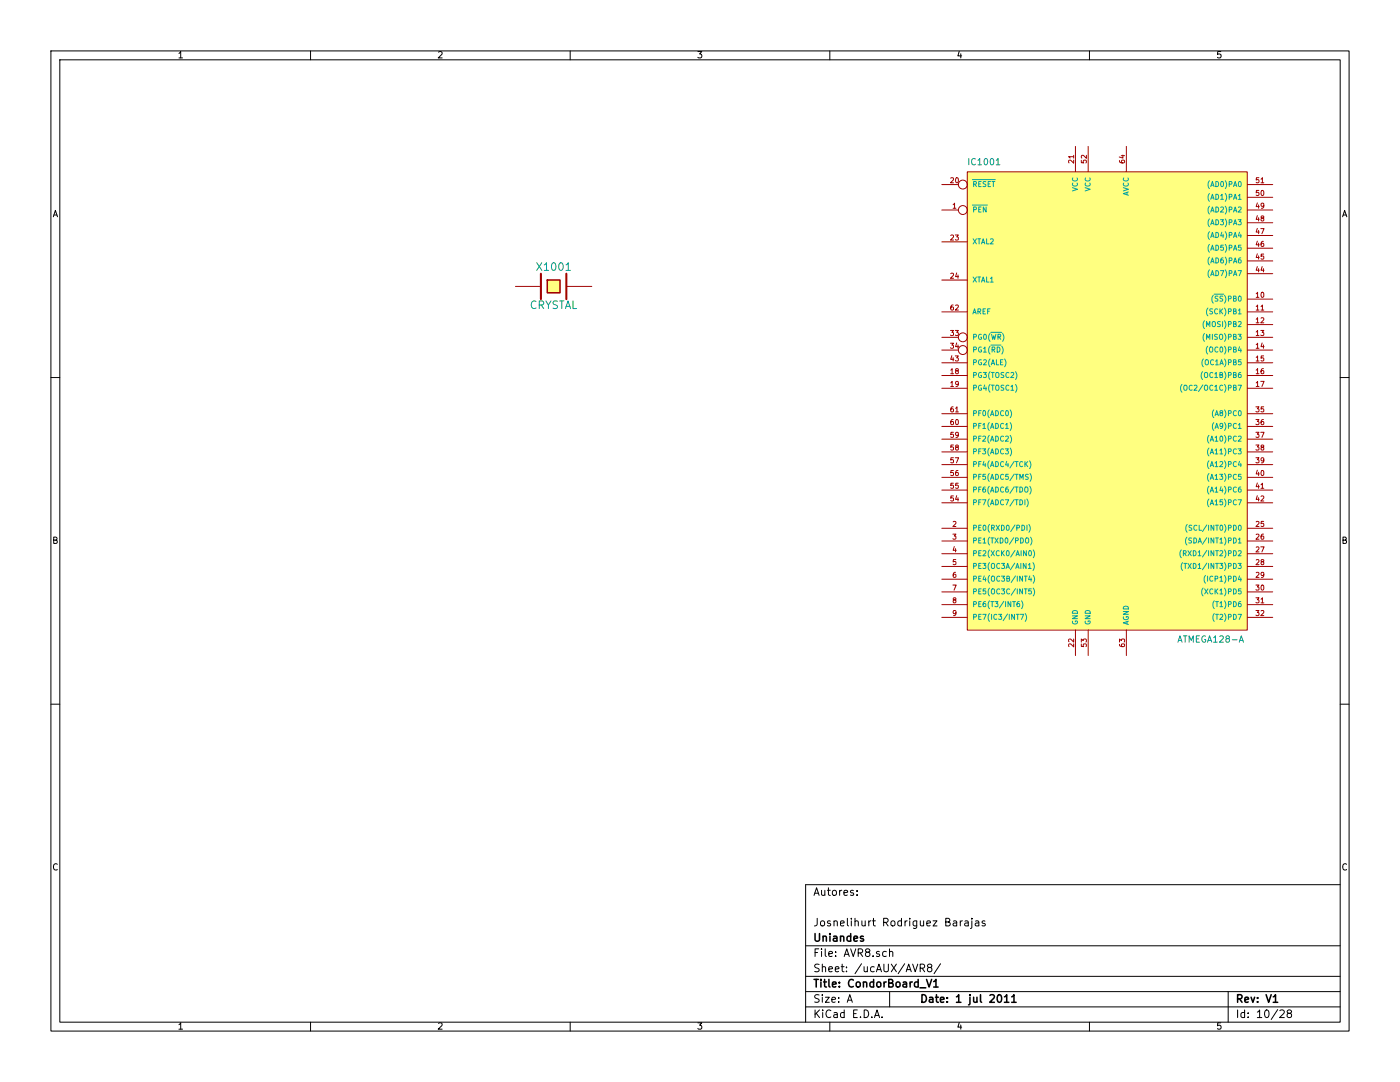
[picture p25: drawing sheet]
<svg xmlns="http://www.w3.org/2000/svg" width="279mm" height="216mm" viewBox="0 0 279 216" stroke-linecap="round" stroke-linejoin="round" font-family="sans-serif">
<g fill="none" stroke="#000" stroke-width=".2">
<path d="M10.2 10.2h259v195.5h-259zM11.9 11.9h255.6v192.1h-255.6zM35.7 10.7l.4-.4v1.3M35.7 11.6h.7M62 10.2v1.7M87.5 10.4l.5-.1 .2 .4-.7 .9h.7M113.8 10.2v1.7M139.3 10.3h.8l-.5 .5 .4 .1v.5l-.2 .2-.5-.2M165.6 10.2v1.7M191.4 10.2l-.2 1h.7M191.7 10.7v.9M217.4 10.2v1.7"/>
<path d="M243.6 10.3h-.6v.6l.2-.1 .4 .1v.5l-.1 .2-.5-.2M10.6 43.3l.4-1.3 .5 1.3M10.8 42.9h.6M267.9 43.3l.5-1.3 .4 1.3M268.1 42.9h.6M10.2 75.3h1.7M267.5 75.3h1.7M10.7 107.8l.6-.1v-.4l-.6-.1v1.2h.5l.2-.4-.2-.2M268 107.8l.6-.1v-.4l-.6-.1v1.2h.5l.2-.4-.2-.2M10.2 140.5h1.7M267.5 140.5h1.7M11.4 172.5a.5 .5 0 0 0-.6 0 .5 .5 0 0 0-.1 .6l.2 .5 .5-.1"/>
<path d="M162.5 178.7l.5-1.6 .5 1.6M162.6 178.2h.7M164 177.6v.9a.39 .39 0 0 0 .6 0M164.6 177.6v1.1M165.1 177.6h.6M165.3 177.1v1.4l.4 .2M166.2 177.8l.2-.2 .5 .2v.7l-.3 .2-.4-.2zM167.6 177.6v1.1M168 177.6l-.4 .4M168.4 178.2l.8-.2-.1-.3-.4-.1-.3 .3 .1 .7h.6M170.3 177.7l-.3-.1-.3 .3 .1 .2 .5 .1v.4h-.6M171 178.5v.2"/>
<path d="M171 177.7v.2M267.5 176.5h-106.7v27.5M268.7 172.5a.5 .5 0 0 0-.6 0 .5 .5 0 0 0-.1 .6l.2 .5 .5-.1M160.8 188.7h106.7M160.8 194.8h106.7M160.8 197.9h106.7M162.7 190.1h.5M163.1 183.2v1.1a.47 .47 0 0 1-.6 .5M163.4 189.3h-.7v1.6M163.5 198.6a.62 .62 0 0 0-.8 0v.5l.7 .3 .1 .3-.3 .3-.6-.1M163.5 192.5a.62 .62 0 0 0-.8 0v.5l.7 .3 .1 .3-.3 .3-.6-.1M163.8 183.9l.3-.2 .4 .2v.7l-.2 .2-.5-.2z"/>
<path d="M164 189.3v.2M164 189.8v1.1M164.1 198.5v.1M164.1 193h.1a.36 .36 0 0 1 .6 .1v.8M164.1 192.4v1.5M164.1 199v1M164.7 189.3v1.4l.2 .2M164.7 199h.8l-.8 1h.8M165.4 190.3l.7-.1v-.3l-.5-.1-.2 .3 .1 .7h.6M165.4 193.4l.7-.1v-.3l-.5-.1-.2 .2 .1 .7h.6M165.7 183.8l-.3-.1-.3 .3 .1 .2 .5 .1v.4h-.6M166 199.5l.8-.1-.1-.3-.5-.1-.2 .2 .1 .7h.6"/>
<path d="M166.4 183.9l.1-.1a.36 .36 0 0 1 .6 .2v.8M166.4 183.7v1.1M166.7 193.4l.7-.1v-.3l-.5-.1-.2 .2 .1 .7h.6M166.8 190.7v.2M166.8 189.9v.2M167.4 199.9v.1M167.4 199.1v.1M167.7 184.3l.8-.2-.1-.3-.4-.1-.3 .3 .1 .7h.6M167.9 192.9h.6M168.1 192.4v1.3l.4 .2M168.5 190.9l.5-1.6 .5 1.6M168.6 190.4h.7"/>
<path d="M168.9 193.8v.1M168.9 193v.1M169.1 200l.5-1.5 .5 1.5M169.1 183.2v1.4l.2 .2M169.2 199.6h.8M169.8 189.3l.5 1.6 .5-1.6M169.9 183.2v.2M169.9 183.7v1.1M170.6 183.9l.1-.1a.36 .36 0 0 1 .6 .2v.8M170.6 183.2v1.6M171.3 190.1h.7l.2-.3-.1-.3-.2-.2h-.6v1.6M171.7 190.1l.5 .8"/>
<path d="M171.9 192.3l-1.3 2M172 183.7v.9a.39 .39 0 0 0 .7 0M172.4 192.9v.8a.39 .39 0 0 0 .7 .1M172.7 183.7v1.1M173 190l-.3-.3 .1-.2 .2-.2 .5 .1 .1 .2-.1 .2-.6 .3-.2 .2 .1 .4 .2 .2h.3l.3-.3v-.3l-.3-.3M173.1 192.9v1M173.4 183.7v1.1M173.8 183.7l-.4 .3M174.1 183.7h.6M174.2 190.7v.2M174.3 183.2v1.4l.4 .2M174.5 193l-.5-.1-.3 .3 .1 .6 .2 .1 .5-.1"/>
<path d="M174.9 193.9l.5-1.5 .5 1.5M175 193.5h.8M175.5 189.9l-.4-.1-.2 .3 .1 .2 .5 .1v.4h-.6M176.4 184h.7l.1-.3v-.3l-.3-.2h-.5v1.6M176.4 192.4v1.2l.3 .3h.3l.3-.3v-1.2M176.7 184l.5 .8M176.9 189.9l-.4-.1-.4 .3 .1 .6 .3 .2 .4-.1M177.5 190l.1-.1a.36 .36 0 0 1 .6 .2v.8M177.5 189.3v1.6M177.5 197.9v3M177.9 192.4l1 1.5M178 183.8l.3-.1 .3 .3v.5l-.3 .3-.3-.1-.2-.2z"/>
<path d="M178.9 192.4l-1 1.5M179.9 183.8l-.4-.1-.3 .3v.6l.3 .2 .4-.1M179.9 183.2v1.6M180.5 192.3l-1.3 2M180.6 183.7v1.1M180.8 193.9l.6-1.5 .5 1.5M181 193.5h.7M181.1 183.7l-.5 .3M181.6 183.2v.2M181.6 183.7v1.1M182.1 192.4l.6 1.5 .5-1.5M183 183.7v1.3l-.3 .3-.4-.1"/>
<path d="M183 183.8l-.5-.1-.3 .3 .1 .6 .2 .2 .5-.1M183.6 193.2l.8-.1 .1-.2v-.4l-.3-.1h-.6v1.5M183.7 183.7v.9a.39 .39 0 0 0 .6 0M184 193.2l.5 .7M184.3 183.7v1.1M185 184.3l.7-.2-.1-.3-.4-.1-.2 .3v.7h.6M185.4 193l-.3-.2 .1-.3 .2-.1 .4 .1 .2 .2-.1 .2-.7 .2-.1 .2 .1 .5 .2 .1h.3l.3-.3v-.3l-.3-.3M186.2 183.7h.8l-.8 1.1h.8M187.7 192.3l-1.3 2M188.7 184h.6l.2-.2 .1-.3-.2-.2-.7-.1v1.6h.6l.3-.3a.41 .41 0 0 0-.3-.5M190.3 183.8h.6v1M190.9 184.1l-.5 .1a.3 .3 0 0 0-.2 .3 .3 .3 0 0 0 .2 .3l.5-.1"/>
<path d="M191.6 183.7v1.1M192.1 183.7l-.5 .3M192.6 183.8h.6v1M193.2 184.1l-.5 .1a.3 .3 0 0 0-.2 .3 .3 .3 0 0 0 .2 .3l.5-.1M194 183.7v1.4l-.3 .2M194 183.2v.2M194.7 183.8h.6l.1 1M195.4 184.1l-.6 .1a.3 .3 0 0 0-.2 .3 .3 .3 0 0 0 .2 .3l.6-.1M196.6 183.8l-.4-.1-.2 .3 .1 .2 .5 .1v.4h-.6M245.1 197.9v6.1M35.7 204.5l.4-.4v1.3M35.7 205.4h.7"/>
<path d="M62 204v1.7M87.5 204.2l.5-.1 .2 .4-.7 .9h.7M113.8 204v1.7M139.3 204.1h.8l-.5 .5 .4 .1v.5l-.2 .2-.5-.2M160.8 200.9h106.7M162.7 201.5v1.5M162.9 202.2l.7 .8M163.6 201.5l-.9 .9M164.2 201.5v.2M164.2 202v1M165.6 204v1.7M165.8 201.7a.72 .72 0 0 0-1 .5 .72 .72 0 0 0 .7 .8l.3-.1"/>
<path d="M166.4 202.1h.6l.1 .9M167.1 202.4l-.5 .1a.3 .3 0 0 0-.2 .3 .3 .3 0 0 0 .2 .2h.5M168.5 202.1l-.5-.1-.3 .3 .1 .6 .2 .1h.5M168.5 201.5v1.5M170.4 202.3h.5M171.1 201.5h-.7v1.5h.7M171.7 202.9v.1M172.5 201.5a.77 .77 0 0 1 .9 .8 .77 .77 0 0 1-.9 .7zM174 202.9v.1M174.5 203l.5-1.5 .5 1.5M174.7 202.6h.7M176 202.9v.1"/>
<path d="M191.4 204l-.2 1h.7M191.7 204.5v.9M217.4 204v1.7M243.6 204.1h-.6v.6l.2-.1 .4 .1v.5l-.1 .2-.5-.2M247 201.5v1.5M248.4 202.1l-.4-.1-.3 .3v.6l.3 .1h.4M248.4 201.5v1.5M249.1 202.9v.1M249.1 202.1v.2M250.9 202l.5-.5v1.5M250.9 203h.9M252.5 201.7l.3-.2a.81 .81 0 0 1 .5 .8 .81 .81 0 0 1-.5 .7l-.3-.1-.1-.4z"/>
<path d="M255 201.4l-1.3 2M255.4 201.7l.6-.2 .3 .5-.9 1h.9M257.2 202.2l-.3-.3v-.2l.3-.2 .4 .1 .2 .2-.1 .2-.7 .3-.1 .2v.4l.3 .1h.3l.3-.2v-.3l-.3-.3"/>
</g>
<g fill="none" stroke="#000" stroke-width=".3">
<path d="M162.5 195.4h.8M162.7 186.3v1.2l.3 .3h.2l.4-.3v-1.2M162.9 195.4v1.6M163.8 195.4v.2M163.8 195.9v1.1M164.3 186.9a.36 .36 0 0 1 .6 .1v.8M164.3 186.8v1M164.4 195.9h.5M164.6 195.4v1.3l.3 .3M165.4 195.4v1.3l.3 .3M165.6 186.3v.1M165.6 186.8v1"/>
<path d="M166.1 196.4l.8-.1-.1-.3-.4-.1-.3 .3 .1 .7h.6M166.4 186.9h.6v.9M167 187.2h-.5a.3 .3 0 0 0-.2 .3 .3 .3 0 0 0 .2 .3l.5-.1M167.5 196.8v.2M167.5 196v.2M167.7 186.9h.1a.36 .36 0 0 1 .6 .1v.8M167.7 186.8v1M169.8 186.9l-.5-.1-.3 .3 .1 .6 .2 .1 .5-.1M169.8 186.3v1.5M170.3 195.6a.72 .72 0 0 0-1 .5 .72 .72 0 0 0 .7 .9l.3-.2M170.4 187.3l.7-.1v-.3l-.5-.1-.2 .2 .1 .7h.6M170.9 196.1l.3-.2 .4 .2v.7l-.2 .2-.5-.2z"/>
<path d="M172.3 186.9l-.4-.1-.2 .2 .1 .2 .5 .2v.3h-.6M172.3 196.1l.1-.1a.36 .36 0 0 1 .6 .2v.8M172.3 195.9v1.1M174.3 196l-.4-.1-.3 .3 .1 .6 .2 .2 .4-.1M174.3 195.4v1.6M175.1 196.1l.2-.2 .4 .2v.7l-.2 .2-.4-.2zM176.4 195.9v1.1M176.9 195.9l-.5 .3M177.4 196.2h.5l.2-.2 .1-.3-.2-.2-.6-.1v1.6h.6l.3-.3a.41 .41 0 0 0-.4-.5M178.9 196.1l.2-.2 .5 .2v.7l-.3 .2-.4-.2zM180.3 196h.5l.1 1M180.9 196.3l-.5 .1a.3 .3 0 0 0-.2 .3 .3 .3 0 0 0 .2 .3l.5-.1"/>
<path d="M181.6 195.9v1.1M182.1 195.9l-.5 .3M183.2 196l-.4-.1-.3 .3 .1 .6 .2 .2 .4-.1M183.2 195.4v1.6M183.6 197.1h1.2M184 198.5a.77 .77 0 0 1 .9 .7 .77 .77 0 0 1-.9 .8zM184.9 195.4l.5 1.6 .5-1.6M185.5 199.1h.6l.1 .9M186.2 199.4h-.5a.3 .3 0 0 0-.3 .3 .3 .3 0 0 0 .3 .3l.5-.1M186.3 195.9l.5-.5v1.6M186.3 197h.9M186.7 199h.6"/>
<path d="M186.9 198.5v1.3l.4 .2M187.7 199.5l.7-.1-.1-.3-.4-.1-.2 .2 .1 .7h.5M189.1 199.9v.1M189.1 199.1v.1M190.9 198.9l.4-.4v1.5M190.9 200h.9M193.6 199v1.3l-.3 .2M193.6 198.5v.1M194.3 199v.8a.39 .39 0 0 0 .7 .1M195 199v1M195.7 198.5v1.3l.2 .2M197.6 198.6l.5-.1 .4 .4-1 1.1h1"/>
<path d="M199.2 198.6l.2-.1a.81 .81 0 0 1 .5 .7 .81 .81 0 0 1-.5 .8l-.2-.1-.2-.5zM200.5 198.9l.4-.4v1.5M200.5 200h.8M201.9 198.9l.5-.4v1.5M201.9 200h.9M247 199.3l.7-.1 .2-.2-.1-.4-.2-.1h-.6v1.5M247.4 199.3l.5 .7M248.4 199.5l.8-.1-.1-.3-.4-.1-.3 .2 .1 .7h.6M249.7 199l.3 1 .4-1M251 199.9v.1M251 199.1v.1M252.7 198.5l.5 1.5 .5-1.5"/>
<path d="M254.1 198.9l.5-.4v1.5M254.1 200h.9"/>
</g>
<path d="M193 34.3h55.9v91.4h-55.9z" fill="#ffff80"/>
<g fill="none" stroke="#a00000" stroke-width=".2">
<path d="M188 36.8h3.3M189.7 35.6l.4-.1 .2 .3-.6 .7h.6M190.8 35.5h.1a.55 .55 0 0 1 .4 .5 .55 .55 0 0 1-.4 .5 .71 .71 0 0 1-.1-1zM193 34.3h55.9v91.4h-55.9zM214.3 32v.6l-.7-.6-.3 .1 .1 .4M214.3 31.3h-1l.3 .2M214.3 31v.5M214.6 29.2v5.1M215.8 32v.5h.5l-.1-.5h.5l.1 .1-.1 .4M216.8 31v.6l-.7-.6-.3 .2 .1 .3M217.2 29.2v5.1M223.4 32l.1 .4 .8 .1 .1-.2-.1-.3h-.4l-.1 .3 .2 .2"/>
<path d="M223.8 31.1h.6M224.1 30.9v.6l-.7-.2M224.8 29.2v5.1M248.9 36.8h5.1M248.9 39.4h5.1M251.2 38h-.5v.5l.5-.1v.5l-.1 .1-.4-.1M251.2 35.5h-.5v.4h.5v.5l-.1 .1-.4-.1M251.7 35.8l.2-.3v1M251.7 36.5h.5M251.7 38.1l.2-.1a.55 .55 0 0 1 .3 .5 .55 .55 0 0 1-.3 .5l-.2-.4zM188 41.9h3.3M188 48.3h5"/>
<path d="M188 55.9h5M189.7 47l.4-.1 .2 .3-.6 .7h.6M189.7 54.6l.4-.1 .2 .3-.6 .7h.6M190.2 40.8l.3-.3v1.1M190.2 41.6h.6M190.7 46.9h.6l-.4 .4 .3 .1v.4l-.1 .1-.4-.1M190.9 54.5l-.2 .7h.6M191.2 54.9v.6M248.9 41.9h5.1M248.9 59.7h5.1M248.9 54.6h5.1M248.9 52.1h5.1"/>
<path d="M248.9 49.5h5.1M248.9 47h5.1M248.9 44.5h5.1M250.7 58.6l.3-.3v1M250.7 59.3h.6M250.9 53.2l-.2 .7h.6M250.9 50.6l-.2 .8h.6M250.9 48.1l-.2 .7h.6M250.9 45.6l-.2 .7h.6M250.9 43l-.2 .8h.6M250.9 40.5l-.2 .7h.6M251.2 40.9v.7"/>
<path d="M251.2 43.4v.7M251.2 46v.6M251.2 48.5v.7M251.2 51.1v.6M251.2 53.6v.7M251.6 45.6h.7l-.5 1M251.7 58.4l.2-.1a.55 .55 0 0 1 .3 .5 .55 .55 0 0 1-.3 .5l-.2-.3zM251.8 43.5l-.1-.2v-.2h.4l.1 .3-.5 .3 .1 .4 .4-.1v-.4l-.2-.1M251.9 53.2l-.2 .7h.6M252.1 48.2l-.3 .1-.1 .7 .1 .2 .4-.1-.1-.5-.3-.1-.1 .2M252.1 53.6v.7M252.2 50.7h-.5v.5l.4-.1 .1 .5-.2 .1-.3-.1"/>
<path d="M252.2 41l-.2 .2-.3-.1v-.5l.3-.1 .2 .2v.6l-.5 .3M188 62.2h5M188 67.3h3.3M188 72.4h5M188 69.9h3.3M188 74.9h5M188 77.5h5M189.7 65.9h.6l-.3 .4 .3 .1v.5l-.2 .1-.4-.1M189.7 68.5h.6l-.3 .4 .3 .1v.4l-.2 .1-.4-.1M189.7 73.9l.3-.3v1M189.7 76.4l.3-.3v1M189.7 74.6h.6"/>
<path d="M189.7 77.1h.6M190 71l-.3 .7h.6M190.2 60.9l-.3 .1-.2 .7 .2 .2 .4-.1-.1-.5-.3-.1-.2 .2M190.2 71.4v.6M190.7 65.9h.6l-.4 .4 .3 .1v.5l-.1 .1-.4-.1M190.7 71h.6l-.4 .4 .3 .1v.4l-.1 .1-.4-.1M190.7 61l.4-.1 .2 .3-.6 .7h.6M190.9 74l-.2-.2 .1-.2h.4v.3l-.5 .3 .2 .4 .3-.1v-.4l-.1-.1M190.9 68.4l-.2 .8h.6M191.2 68.8v.7M191.3 76.5l-.2 .2h-.3v-.6h.3l.2 .2-.1 .6-.4 .2M248.9 62.2h5.1"/>
<path d="M248.9 64.8h5.1M248.9 67.3h5.1M248.9 72.4h5.1M248.9 69.9h5.1M248.9 74.9h5.1M248.9 77.5h5.1M250.7 61.2l.3-.3v1M250.7 63.7l.3-.3v1M250.7 66.2l.3-.3v1.1M250.7 68.8l.3-.3v1M250.7 71.3l.3-.3v1M250.7 73.9l.3-.3v1"/>
<path d="M250.7 76.4l.3-.3v1M250.7 61.9h.6M250.7 64.4h.6M250.7 67h.6M250.7 69.5h.6M250.7 72h.6M250.7 74.6h.6M250.7 77.1h.6M251.6 65.9h.6l-.3 .4 .3 .1v.5l-.2 .1-.4-.1M251.6 76.1h.7l-.5 1M251.7 61.2l.2-.3v1M251.7 63.5l.3-.1 .2 .3-.6 .7h.6"/>
<path d="M251.7 61.9h.5M251.9 68.4l-.2 .8h.6M252.1 73.6l-.3 .1-.1 .7 .1 .2 .4-.1-.1-.5-.3-.1-.1 .2M252.1 68.8v.7M252.2 71h-.5v.5h.4l.1 .4-.2 .1-.3-.1M188 95.3h5M188 85.1h5M188 97.8h5M188 82.6h5M188 87.6h5M188 92.7h5M188 90.2h5"/>
<path d="M190.2 83.7l-.3 .1-.2 .8 .2 .1 .4-.1-.1-.4-.3-.1-.2 .2M190.2 81.2l-.3 .1-.2 .7 .2 .2 .4-.1-.1-.5h-.3l-.2 .2M190.3 99h-.5l-.1 .4h.5l.1 .5-.2 .1-.4-.1M190.3 96.4h-.5l-.1 .5h.5l.1 .4-.2 .1-.4-.1M190.3 93.9h-.5l-.1 .5 .5-.1 .1 .5-.2 .1-.4-.1M190.3 91.3h-.5l-.1 .5h.5l.1 .5-.2 .1-.4-.1M190.3 88.8h-.5l-.1 .5 .5-.1 .1 .5-.2 .1-.4-.1M190.3 86.3h-.5l-.1 .4h.5l.1 .5-.2 .1-.4-.1M190.7 91.3h.6l-.4 1.1M190.7 81.5l.3-.3v1M190.7 82.2h.6M190.8 83.8l.1-.1a.55 .55 0 0 1 .4 .5 .55 .55 0 0 1-.4 .5 .71 .71 0 0 1-.1-.9z"/>
<path d="M190.9 89.2l-.2-.1 .1-.3h.4v.4l-.5 .2 .2 .4 .3-.1v-.4l-.1-.1M190.9 98.9l-.2 .7h.6M191.2 93.9l-.4 .1-.1 .7 .2 .2 .3-.1v-.5h-.3l-.2 .2M191.2 99.3v.7M191.2 96.4h-.4l-.1 .5h.5v.4l-.1 .1-.4-.1M191.3 86.7l-.2 .2-.3-.1v-.5h.3l.2 .2-.1 .5-.4 .3M248.9 95.3h5.1M248.9 85.1h5.1M248.9 97.8h5.1M248.9 82.6h5.1M248.9 87.6h5.1M248.9 92.7h5.1"/>
<path d="M248.9 90.2h5.1M250.6 81.2h.7l-.4 .4 .3 .1v.4l-.1 .1-.5-.1M250.6 83.7h.7l-.4 .4 .3 .1v.4l-.1 .1-.5-.1M250.6 86.3h.7l-.4 .3 .3 .1v.5l-.1 .1-.5-.1M250.6 88.8h.7l-.4 .4 .3 .1v.4l-.1 .1-.5-.1M250.6 91.3h.7l-.4 .4 .3 .1v.5l-.1 .1-.5-.1M250.9 93.8l-.2 .8h.6M250.9 96.4l-.2 .7h.6M250.9 98.9l-.2 .7h.6M251.2 94.2v.7M251.2 96.8v.6M251.2 99.3v.7"/>
<path d="M251.6 86.3h.7l-.5 1M251.7 96.7l.2-.3v1M251.7 99.1l.3-.1 .2 .3-.6 .7h.6M251.7 97.4h.5M251.7 94l.2-.1a.55 .55 0 0 1 .3 .5 .55 .55 0 0 1-.3 .5l-.2-.4zM251.8 89.2l-.1-.1v-.3h.4l.1 .4-.5 .2 .1 .4 .4-.1v-.4l-.2-.1M252.1 83.7l-.3 .1-.1 .8 .1 .1 .4-.1-.1-.4-.3-.1-.1 .2M252.2 81.2h-.5v.5l.4-.1 .1 .5-.2 .1-.3-.1M252.2 91.8l-.2 .2-.3-.1v-.5l.3-.1 .2 .2v.6l-.5 .3M188 105.4h5M188 108h5M188 110.5h5"/>
<path d="M188 113h5M188 115.6h5M188 118.1h5M188 100.3h5M190.2 106.6h.6l-.4 .4 .4 .1v.4l-.2 .1-.4-.1M190.2 116.7h.6l-.4 1.1M190.2 104.1l.4-.1 .2 .3-.6 .8h.6M190.4 119.7l-.2-.2 .1-.2h.4l.1 .3-.6 .3 .2 .4 .4-.1v-.4l-.2-.1M190.4 109.1l-.2 .7h.6M190.7 114.2l-.4 .1-.1 .7 .2 .2 .4-.1-.1-.5h-.3l-.2 .2M190.7 109.5v.6M190.8 111.7h-.5l-.1 .4h.5l.1 .5-.2 .1-.4-.1"/>
<path d="M248.9 105.4h5.1M248.9 108h5.1M248.9 110.5h5.1M248.9 113h5.1M248.9 115.6h5.1M248.9 118.1h5.1M248.9 100.3h5.1M250.6 116.7h.7l-.4 .4 .3 .1v.5l-.1 .1-.5-.1M250.6 119.3h.7l-.4 .4 .3 .1v.4l-.1 .1-.5-.1M250.7 104.1l.4-.1 .2 .3-.7 .8h.7M250.7 106.7l.4-.1 .2 .3-.7 .7h.7M250.7 109.2l.4-.1 .2 .3-.7 .7h.7"/>
<path d="M250.7 111.8l.4-.1 .2 .3-.7 .7h.7M250.7 114.3l.4-.1 .2 .3-.7 .7h.7M251.6 109.1h.7l-.5 1M251.7 119.6l.2-.3v1M251.7 116.8l.2-.1a.55 .55 0 0 1 .3 .5 .55 .55 0 0 1-.3 .6l-.2-.4zM251.8 112.1l-.1-.2v-.2h.4l.1 .3-.5 .3 .1 .4 .4-.1v-.4l-.2-.1M252.1 106.6l-.3 .1-.1 .7 .1 .2 .4-.1-.1-.5h-.3l-.1 .2M252.2 104h-.5v.5h.4l.1 .5-.2 .1-.3-.1M252.2 114.6l-.2 .2h-.3v-.6h.3l.2 .2v.6l-.5 .2M188 120.7h5M188 123.2h5M190.8 122.3l-.2 .2-.3-.1v-.5l.3-.1 .2 .2v.6l-.5 .2"/>
<path d="M214.3 128.5v.6l-.7-.6-.3 .2 .1 .3M214.3 127.5v.6l-.7-.6-.3 .2 .1 .4M214.6 125.7v5.1M215.8 128.5v.5h.5l-.1-.5h.5l.1 .2-.1 .3M215.8 128.1v-.6l.4 .3 .1-.3h.4l.1 .2-.1 .4M217.2 125.7v5.1M223.4 128.5l.1 .4 .8 .1 .1-.1-.1-.4h-.4l-.1 .4 .2 .1M223.4 128.1v-.6l.4 .3 .1-.3h.4l.1 .2-.1 .4M224.8 125.7v5.1M248.9 120.7h5.1M248.9 123.2h5.1M250.6 121.8h.7l-.4 .4 .3 .1v.4l-.1 .1-.5-.1"/>
<path d="M251.7 121.9l.3-.1 .2 .3-.6 .7h.6M251.7 120.3h.5"/>
<circle cx="192.2" cy="36.8" r=".89"/>
<circle cx="192.2" cy="41.9" r=".89"/>
<circle cx="192.2" cy="67.3" r=".89"/>
<circle cx="192.2" cy="69.8" r=".89"/>
</g>
<g fill="none" stroke="#00a0a0" stroke-width=".2">
<path d="M193.3 31.6v1.3M194.1 35.8h4.5M194.3 36.8l.5-.1v-.4l-.5-.1v1M194.5 36.8l.4 .4M194.7 31.8a.5 .5 0 0 0-.7 0 .5 .5 0 0 0-.1 .6l.2 .4h.6M195.2 32l.3-.4v1.3M195.2 32.9h.7M195.3 36.7h.4M195.8 36.2h-.5v1h.5M196.5 31.8l.2-.2a.67 .67 0 0 1 .4 .7 .67 .67 0 0 1-.4 .6l-.3-.5zM196.7 36.3h-.4l-.1 .3a.43 .43 0 0 1 .5 .5l-.5 .1M197.2 36.7h.3"/>
<path d="M197.7 36.2h-.5v1h.5M197.7 31.8l.2-.2a.67 .67 0 0 1 .4 .7 .67 .67 0 0 1-.4 .6l-.3-.5zM198 36.2h.6M198.2 36.2v1M198.8 32l.4-.4v1.3M198.8 32.9h.7M214 37.4l1 .4-1 .3M214.1 36.5a.44 .44 0 0 0 .4 .6 .44 .44 0 0 0 .4-.6M214.1 35.5a.44 .44 0 0 0 .4 .6 .44 .44 0 0 0 .4-.6M216.6 37.4l1 .4-1 .3M216.7 36.5a.44 .44 0 0 0 .4 .6 .44 .44 0 0 0 .4-.6M216.7 35.5a.44 .44 0 0 0 .4 .6 .44 .44 0 0 0 .4-.6"/>
<path d="M224.2 37.4l1 .4-1 .3M224.3 36.5a.44 .44 0 0 0 .4 .6 .44 .44 0 0 0 .4-.6M224.3 35.5a.44 .44 0 0 0 .4 .6 .44 .44 0 0 0 .4-.6M224.9 38.4v.5M225.2 38.3l-1 .3 1 .4M241.4 38.6a1.2 1.2 0 0 0 0 1.6M241.4 36.1a1.2 1.2 0 0 0 0 1.5M241.6 39.8l.4-1 .3 1M241.6 37.2l.4-1 .3 1M241.7 39.5h.5M241.7 37h.5M242.6 38.8a.51 .51 0 0 1 .6 .5 .51 .51 0 0 1-.6 .5z"/>
<path d="M242.6 36.2a.51 .51 0 0 1 .6 .5 .51 .51 0 0 1-.6 .5zM243.6 39.1l.3-.3v1M243.6 39.8h.6M243.7 36.3l.1-.1a.55 .55 0 0 1 .4 .5 .55 .55 0 0 1-.4 .5l-.2-.3zM244.5 38.6a1.2 1.2 0 0 1 0 1.6M244.5 36.1a1.2 1.2 0 0 1 0 1.5M245.3 39.3l.5-.1v-.4h-.5v1M245.3 36.8l.5-.1v-.4l-.5-.1v1M246.2 39.8l.3-1 .3 1M246.2 37.2l.3-1 .3 1M246.3 39.5h.5M246.3 37h.5"/>
<path d="M247.1 39.1l.3-.3v1M247.1 39.8h.6M247.2 36.3l.2-.1a.55 .55 0 0 1 .3 .5 .55 .55 0 0 1-.3 .5l-.3-.3zM194.1 40.9h3M194.2 47.7l.7 1M194.2 55.3l.7 1M194.3 41.8h.5v-.4l-.5-.1v1M194.9 47.7l-.7 1M194.9 55.3l-.7 1M195.1 47.7h.6M195.1 55.3h.6M195.3 41.8h.4"/>
<path d="M195.4 47.7v1M195.4 55.3v1M195.8 41.3h-.5v1h.5M195.9 48.7l.3-1 .3 1M195.9 56.3l.3-1 .3 1M196 48.4h.5M196 56h.5M196.8 41.3v1l-.6-1v1M196.9 47.7v1h.5M196.9 55.3v1h.5M197.7 47.8l.3-.1 .2 .3-.6 .7h.6M197.7 55.6l.2-.3v1"/>
<path d="M197.7 56.3h.5M241.4 53.8a1.2 1.2 0 0 0 0 1.6M241.4 51.3a1.2 1.2 0 0 0 0 1.6M241.4 48.8a1.2 1.2 0 0 0 0 1.5M241.4 46.2a1.2 1.2 0 0 0 0 1.6M241.4 43.7a1.2 1.2 0 0 0 0 1.5M241.4 41.1a1.2 1.2 0 0 0 0 1.6M241.6 55l.4-1 .3 1M241.6 52.5l.4-1 .3 1M241.6 49.9l.4-1 .3 1M241.6 47.4l.4-1 .3 1M241.6 44.9l.4-1.1 .3 1.1"/>
<path d="M241.6 42.3l.4-1 .3 1M241.7 54.7h.5M241.7 52.2h.5M241.7 49.7h.5M241.7 47.1h.5M241.7 44.6h.5M241.7 42h.5M242.1 58.9a1.2 1.2 0 0 0 0 1.6M242.3 58.7h1.9M242.6 54a.51 .51 0 0 1 .6 .5 .51 .51 0 0 1-.6 .5zM242.6 51.5a.51 .51 0 0 1 .6 .5 .51 .51 0 0 1-.6 .5zM242.6 48.9a.51 .51 0 0 1 .6 .5 .51 .51 0 0 1-.6 .5z"/>
<path d="M242.6 46.4a.51 .51 0 0 1 .6 .5 .51 .51 0 0 1-.6 .5zM242.6 43.8a.51 .51 0 0 1 .6 .5 .51 .51 0 0 1-.6 .6zM242.6 41.3a.51 .51 0 0 1 .6 .5 .51 .51 0 0 1-.6 .5zM243.1 59.1h-.5l-.1 .4a.43 .43 0 0 1 .5 .5h-.5M243.6 54h.6l-.4 1M243.6 43.8h.6l-.4 .4 .3 .1v.5l-.1 .1-.4-.1M243.6 41.4l.4-.1 .2 .3-.6 .7h.6M243.8 46.3l-.2 .8h.6M244 59.1h-.5v.4a.43 .43 0 0 1 .5 .5h-.5M244.1 51.5l-.4 .1-.1 .7 .2 .2 .3-.1v-.5l-.3-.1-.2 .2M244.1 46.7v.7M244.1 48.9h-.4l-.1 .5h.5v.4l-.1 .1-.4-.1"/>
<path d="M244.4 58.9a1.2 1.2 0 0 1 0 1.6M244.5 53.8a1.2 1.2 0 0 1 0 1.6M244.5 51.3a1.2 1.2 0 0 1 0 1.6M244.5 48.8a1.2 1.2 0 0 1 0 1.5M244.5 46.2a1.2 1.2 0 0 1 0 1.6M244.5 43.7a1.2 1.2 0 0 1 0 1.5M244.5 41.1a1.2 1.2 0 0 1 0 1.6M245.2 59.6h.4v-.5h-.4v1M245.3 54.5h.5v-.4l-.5-.1v1M245.3 52l.5-.1v-.4h-.5v1M245.3 49.5l.5-.1v-.4l-.5-.1v1M245.3 46.9h.5v-.5h-.5v1"/>
<path d="M245.3 44.4l.5-.1v-.4l-.5-.1v1.1M245.3 41.8h.5v-.4l-.5-.1v1M246.2 59.6l.4-.1 .1-.3-.5-.1v1h.4l.1-.3-.2-.2M246.2 55l.3-1 .3 1M246.2 52.5l.3-1 .3 1M246.2 49.9l.3-1 .3 1M246.2 47.4l.3-1 .3 1M246.2 44.9l.3-1.1 .3 1.1M246.2 42.3l.3-1 .3 1M246.3 54.7h.5M246.3 52.2h.5M246.3 49.7h.5"/>
<path d="M246.3 47.1h.5M246.3 44.6h.5M246.3 42h.5M247.1 54h.7l-.5 1M247.1 43.8h.6l-.3 .4 .3 .1v.5l-.2 .1-.4-.1M247.1 41.4l.4-.1 .2 .3-.6 .7h.6M247.2 59.2l.2-.1a.55 .55 0 0 1 .3 .5 .55 .55 0 0 1-.3 .5l-.3-.4zM247.4 46.3l-.3 .8h.7M247.6 51.5l-.3 .1-.2 .7 .2 .2 .4-.1-.1-.5-.3-.1-.2 .2M247.6 46.7v.7M247.7 48.9h-.5l-.1 .5h.5l.1 .4-.2 .1-.4-.1M194.2 62.6l.3-1 .3 1"/>
<path d="M194.3 62.4h.4M194.3 67.2h.5v-.4l-.5-.1v1M194.3 72.3h.5v-.5h-.5v1M194.3 69.8l.5-.1v-.4l-.5-.1v1.1M194.3 74.9l.5-.1v-.4l-.5-.1v1M194.3 77.4l.5-.1v-.4h-.5v1M195.2 62.2l.5-.1v-.4l-.5-.1v1M195.4 62.2l.3 .4M195.8 66.8a.45 .45 0 0 0-.5 .4 .45 .45 0 0 0 .6 .4v-.3h-.2M195.8 71.8a.45 .45 0 0 0-.5 .5 .45 .45 0 0 0 .6 .4v-.3h-.2M195.8 69.3a.45 .45 0 0 0-.5 .5 .45 .45 0 0 0 .6 .4v-.4h-.2M195.8 74.4a.45 .45 0 0 0-.5 .4 .45 .45 0 0 0 .6 .4v-.3h-.2"/>
<path d="M195.8 76.9a.45 .45 0 0 0-.5 .5 .45 .45 0 0 0 .6 .4v-.4h-.2M196.2 62.1h.3M196.2 74.3h.7l-.4 .4 .3 .1v.4l-.1 .1-.5-.1M196.3 71.9l.4-.1 .2 .3-.7 .7h.7M196.3 69.5l.3-.3v1.1M196.3 70.3h.6M196.4 66.8l.1-.1a.55 .55 0 0 1 .4 .5 .55 .55 0 0 1-.4 .5l-.2-.4zM196.5 76.8l-.2 .7h.6M196.7 61.6h-.5v1h.5M196.8 77.2v.7M197.1 62.1h.3M197.6 61.6h-.5v1"/>
<path d="M197.6 66.5a1.2 1.2 0 0 0 0 1.6M197.6 71.6a1.2 1.2 0 0 0 0 1.6M197.6 69.1a1.2 1.2 0 0 0 0 1.5M197.6 74.2a1.2 1.2 0 0 0 0 1.5M197.6 76.7a1.2 1.2 0 0 0 0 1.6M197.7 66.3h2.2M197.7 68.9h2.1M197.8 72.8l.4-1 .3 1M197.8 74.3h.6M197.8 76.9h.6M197.9 66.7l.2 1 .2-.7 .2 .7 .3-1M197.9 72.5h.5"/>
<path d="M198 69.8l.5-.1v-.4l-.5-.1v1.1M198.1 74.3v1M198.1 76.9v1M198.2 69.8l.4 .5M198.8 74.4l.3-.1 .2 .2 .1 .5-.3 .3-.3-.1zM198.8 76.9h.3l.2 .1 .1 .5-.3 .4-.3-.2zM198.9 71.8v1h.4M199 69.2a.51 .51 0 0 1 .6 .5 .51 .51 0 0 1-.6 .6zM199.2 67.2h.4v-.4l-.4-.1v1M199.4 67.2l.3 .5M199.7 72.3h.3M199.9 69.1a1.2 1.2 0 0 1 0 1.5"/>
<path d="M200.1 66.5a1.2 1.2 0 0 1 0 1.6M200.2 71.8h-.5v1h.5M200.3 74.4h-.5v.3a.43 .43 0 0 1 .5 .5l-.5 .1M200.3 76.9h-.5v.3a.43 .43 0 0 1 .5 .6h-.5M200.5 71.6a1.2 1.2 0 0 1 0 1.6M201.3 74.4a.44 .44 0 0 0-.6 .4 .44 .44 0 0 0 .6 .4M201.3 77a.44 .44 0 0 0-.6 .4 .44 .44 0 0 0 .6 .4M201.8 74.4l.3-.1 .2 .3-.6 .7h.6M201.8 77.2l.2-.3v1M201.8 77.9h.5M202.7 74.2a1.2 1.2 0 0 1 0 1.5M202.7 76.7a1.2 1.2 0 0 1 0 1.6"/>
<path d="M235.9 76.7a1.2 1.2 0 0 0 0 1.6M236.4 76.9h.3l.2 .1v.5l-.2 .4-.4-.2zM237.9 77a.44 .44 0 0 0-.6 .4 .44 .44 0 0 0 .6 .4M238.3 77l.4-.1 .2 .3-.6 .7h.6M240 74.2a1.2 1.2 0 0 0 0 1.5M240.1 76.8l-.9 1.3M240.2 71.6a1.2 1.2 0 0 0 0 1.6M240.4 64a1.2 1.2 0 0 0 0 1.6M240.4 66.5a1.2 1.2 0 0 0 0 1.6M240.5 74.4l.3-.1 .2 .2v.5l-.2 .3-.4-.1zM240.5 76.9h.3l.2 .1v.5l-.2 .4-.4-.2zM240.6 71.8h.3l.2 .1 .1 .6-.3 .3-.3-.2z"/>
<path d="M240.8 65.2v-1l.3 .7 .4-.7v1M240.8 67.7v-1l.3 .7 .4-.7v1M241 69.1a1.2 1.2 0 0 0 0 1.5M241.1 61.5a1.2 1.2 0 0 0 0 1.5M241.5 69.3l.3-.1 .2 .2v.5l-.2 .4-.4-.2zM242 66.7v1M242 61.7h-.5v.3a.43 .43 0 0 1 .5 .5l-.6 .1M242 64.2h.3l.2 .1 .1 .5-.3 .4-.3-.2zM242 74.4a.44 .44 0 0 0-.6 .4 .44 .44 0 0 0 .6 .4M242 77a.44 .44 0 0 0-.6 .4 .44 .44 0 0 0 .6 .4M242.2 71.9a.44 .44 0 0 0-.6 .4 .44 .44 0 0 0 .6 .4M242.4 74.6l.3-.3v1"/>
<path d="M242.4 77.2l.3-.3v1M242.4 75.3h.6M242.4 77.9h.6M242.6 72.1l.3-.3v1M242.6 72.8h.6M243 66.8h-.5l-.1 .3a.43 .43 0 0 1 .5 .5l-.5 .1M243 61.7a.44 .44 0 0 0-.6 .4 .44 .44 0 0 0 .6 .4M243.1 69.3a.44 .44 0 0 0-.7 .4 .44 .44 0 0 0 .7 .5M243.5 72.8l.3-1 .3 1M243.5 74.8h.4v-.4l-.4-.1v1h.3l.2-.3-.2-.2M243.5 61.6v1M243.5 66.8l.3-.1 .2 .2v.5l-.2 .3-.4-.1z"/>
<path d="M243.5 64.2h-.4l-.1 .3a.43 .43 0 0 1 .5 .6h-.5M243.6 72.5h.4M243.6 69.3l.1-.1a.55 .55 0 0 1 .3 .5 .55 .55 0 0 1-.3 .6 .71 .71 0 0 1-.1-1zM243.6 62.1l.4 .5M244 64.2v1M244 77a.44 .44 0 0 0-.6 .4 .44 .44 0 0 0 .6 .4M244 61.6l-.5 .6M244.4 61.5a1.2 1.2 0 0 1 0 1.5M244.4 64a1.2 1.2 0 0 1 0 1.6M244.4 66.5a1.2 1.2 0 0 1 0 1.6M244.4 69.1a1.2 1.2 0 0 1 0 1.5M244.4 71.6a1.2 1.2 0 0 1 0 1.6"/>
<path d="M244.4 74.2a1.2 1.2 0 0 1 0 1.5M244.4 76.7a1.2 1.2 0 0 1 0 1.6M245.2 62.2l.4-.1v-.4l-.4-.1v1M245.2 64.7l.4-.1v-.4h-.4v1M245.2 67.2h.4v-.4l-.4-.1v1M245.2 69.8l.4-.1v-.4l-.4-.1v1.1M245.2 72.3h.4v-.5h-.4v1M245.2 74.9l.4-.1v-.4l-.4-.1v1M245.2 77.4l.4-.1v-.4h-.4v1M246.2 62.1h.4l.1-.4-.5-.1v1h.4l.1-.3-.2-.2M246.2 64.6h.4l.1-.3-.5-.1v1h.4l.1-.4-.2-.2M246.2 67.2l.4-.1 .1-.3-.5-.1v1h.4l.1-.3-.2-.2"/>
<path d="M246.2 69.7h.4l.1-.4-.5-.1v1.1h.4l.1-.4-.2-.2M246.2 72.3l.4-.1 .1-.3-.5-.1v1h.4l.1-.3-.2-.2M246.2 74.8h.4l.1-.4-.5-.1v1h.4l.1-.3-.2-.2M246.2 77.3h.4l.1-.3-.5-.1v1h.4l.1-.4-.2-.2M247.1 66.7h.6l-.3 .4 .3 .1v.4l-.2 .1-.4-.1M247.1 76.9h.7l-.5 1M247.1 61.9l.3-.3v1M247.1 64.3l.4-.1 .2 .3-.6 .7h.6M247.1 62.6h.6M247.4 69.2l-.3 .7h.7M247.6 74.3l-.3 .1-.2 .8 .2 .1 .4-.1-.1-.4-.3-.1-.2 .2M247.6 69.6v.7"/>
<path d="M247.7 71.8h-.5l-.1 .5 .5-.1 .1 .5-.2 .1-.4-.1M194.3 85h.5v-.5h-.5v1M194.3 82.5l.5-.1v-.4l-.5-.1v1.1M194.3 97.7h.5v-.5h-.5v1M194.3 95.2l.5-.1v-.4l-.5-.1v1.1M194.3 92.6h.5v-.4l-.5-.1v1M194.3 90.1l.5-.1v-.4h-.5v1M194.3 87.6l.5-.1v-.4l-.5-.1v1M195.3 85h.4M195.3 82.4h.4M195.3 97.7h.4M195.3 95.1h.4"/>
<path d="M195.3 92.6h.4M195.3 90h.4M195.3 87.5h.4M195.8 84.5h-.5v1M195.8 81.9h-.5v1.1M195.8 99.7h-.5v1M195.8 97.2h-.5v1M195.8 94.6h-.5v1.1M195.8 92.1h-.5v1M195.8 89.6h-.5v1M195.8 87h-.5v1M196.1 99.7h.6l-.4 1"/>
<path d="M196.1 89.6h.6l-.3 .3 .3 .1v.5l-.2 .1-.4-.1M196.1 84.8l.3-.3v1M196.1 87.1l.4-.1 .2 .3-.6 .7h.6M196.1 85.5h.6M196.3 82l.1-.1a.55 .55 0 0 1 .3 .5 .55 .55 0 0 1-.3 .6 .71 .71 0 0 1-.1-1zM196.4 92l-.3 .8h.6M196.6 97.2l-.3 .1-.2 .7 .2 .2 .4-.1-.1-.5h-.3l-.2 .2M196.6 92.5v.6M196.7 94.6h-.5l-.1 .5h.5l.1 .5-.2 .1-.4-.1M197.4 84.3a1.2 1.2 0 0 0 0 1.6M197.4 81.8a1.2 1.2 0 0 0 0 1.5M197.4 99.6a1.2 1.2 0 0 0 0 1.5"/>
<path d="M197.4 97a1.2 1.2 0 0 0 0 1.6M197.4 94.5a1.2 1.2 0 0 0 0 1.5M197.4 91.9a1.2 1.2 0 0 0 0 1.6M197.4 89.4a1.2 1.2 0 0 0 0 1.6M197.4 86.9a1.2 1.2 0 0 0 0 1.5M197.7 85.5l.3-1 .3 1M197.7 83l.3-1.1 .3 1.1M197.7 98.2l.3-1 .3 1M197.7 95.7l.3-1.1 .3 1.1M197.7 93.1l.3-1 .3 1M197.7 90.6l.3-1 .3 1M197.7 88l.3-1 .3 1"/>
<path d="M197.8 95.4h.5M197.8 85.2h.5M197.8 97.9h.5M197.8 82.7h.5M197.8 87.8h.5M197.8 92.8h.5M197.8 90.3h.5M198.7 84.5a.51 .51 0 0 1 .6 .5 .51 .51 0 0 1-.6 .5zM198.7 81.9a.51 .51 0 0 1 .6 .5 .51 .51 0 0 1-.6 .6zM198.7 99.7a.51 .51 0 0 1 .6 .5 .51 .51 0 0 1-.6 .5zM198.7 97.2a.51 .51 0 0 1 .6 .5 .51 .51 0 0 1-.6 .5zM198.7 94.6a.51 .51 0 0 1 .6 .5 .51 .51 0 0 1-.6 .6z"/>
<path d="M198.7 92.1a.51 .51 0 0 1 .6 .5 .51 .51 0 0 1-.6 .5zM198.7 89.6a.51 .51 0 0 1 .6 .5 .51 .51 0 0 1-.6 .5zM198.7 87a.51 .51 0 0 1 .6 .5 .51 .51 0 0 1-.6 .5zM200.3 84.6a.44 .44 0 0 0-.6 .4 .44 .44 0 0 0 .6 .4M200.3 82a.44 .44 0 0 0-.6 .4 .44 .44 0 0 0 .6 .5M200.3 99.8a.44 .44 0 0 0-.6 .4 .44 .44 0 0 0 .6 .4M200.3 97.3a.44 .44 0 0 0-.6 .4 .44 .44 0 0 0 .6 .4M200.3 94.7a.44 .44 0 0 0-.6 .4 .44 .44 0 0 0 .6 .5M200.3 92.2a.44 .44 0 0 0-.6 .4 .44 .44 0 0 0 .6 .4M200.3 89.7a.44 .44 0 0 0-.6 .4 .44 .44 0 0 0 .6 .4M200.3 87.1a.44 .44 0 0 0-.6 .4 .44 .44 0 0 0 .6 .4M200.6 99.7h.7l-.4 1"/>
<path d="M200.6 89.6h.6l-.3 .3 .3 .1v.5l-.1 .1-.5-.1M200.7 84.8l.3-.3v1M200.7 87.1l.4-.1 .1 .3-.6 .7h.6M200.7 85.5h.5M200.8 82l.1-.1a.55 .55 0 0 1 .4 .5 .55 .55 0 0 1-.4 .6 .71 .71 0 0 1-.1-1zM200.9 92l-.2 .8h.6M201.2 97.2l-.4 .1-.1 .7 .2 .2 .3-.1v-.5h-.3l-.2 .2M201.2 92.5v.6M201.2 94.6h-.5v.5h.5v.5l-.1 .1-.4-.1M201.6 84.3a1.2 1.2 0 0 1 0 1.6M201.6 81.8a1.2 1.2 0 0 1 0 1.5M201.6 89.4a1.2 1.2 0 0 1 0 1.6"/>
<path d="M201.6 86.9a1.2 1.2 0 0 1 0 1.5M202.4 99.7l-.9 1.3M202.4 97.1l-.9 1.4M202.4 94.6l-.9 1.3M202.4 92l-.9 1.4M202.6 99.7h.6M202.6 97.2h.6M202.6 94.6h.6M202.6 92.1h.6M202.9 92.1v1M202.9 94.6v1.1M202.9 97.2v1"/>
<path d="M202.9 99.7v1M203.5 99.7a.51 .51 0 0 1 .6 .5 .51 .51 0 0 1-.6 .5zM203.5 97.2a.51 .51 0 0 1 .6 .5 .51 .51 0 0 1-.6 .5zM203.5 95.7v-1.1l.4 .8 .3-.8v1.1M204.1 92.2a.44 .44 0 0 0-.6 .4 .44 .44 0 0 0 .6 .4M204.5 92.1v1M204.5 99.7v1M204.6 97.2h.3l.2 .1 .1 .6-.3 .3-.4-.2zM204.7 92.5l.4 .6M204.9 99.6a1.2 1.2 0 0 1 0 1.5M205.1 92.1l-.6 .6M205.2 94.7h-.5v.3a.43 .43 0 0 1 .5 .6h-.6"/>
<path d="M205.5 91.9a1.2 1.2 0 0 1 0 1.6M205.5 97a1.2 1.2 0 0 1 0 1.6M205.6 94.5a1.2 1.2 0 0 1 0 1.5M241.3 94.5a1.2 1.2 0 0 0 0 1.5M241.3 97a1.2 1.2 0 0 0 0 1.6M241.3 99.6a1.2 1.2 0 0 0 0 1.5M241.3 86.9a1.2 1.2 0 0 0 0 1.5M241.3 89.4a1.2 1.2 0 0 0 0 1.6M241.3 91.9a1.2 1.2 0 0 0 0 1.6M241.5 95.7l.4-1.1 .3 1.1M241.5 98.2l.4-1 .3 1M241.5 88l.4-1 .3 1"/>
<path d="M241.5 90.6l.4-1 .3 1M241.5 93.1l.4-1 .3 1M241.6 95.4h.5M241.6 97.9h.5M241.6 87.8h.5M241.6 92.8h.5M241.6 90.3h.5M242.2 81.8a1.2 1.2 0 0 0 0 1.5M242.2 84.3a1.2 1.2 0 0 0 0 1.6M242.5 94.9l.3-.3v1.1M242.5 97.5l.3-.3v1M242.5 83l.3-1.1 .4 1.1"/>
<path d="M242.5 85.5l.3-1 .4 1M242.5 87.3l.3-.3v1M242.5 89.9l.3-.3v1M242.5 92.4l.3-.3v1M242.5 95.7h.6M242.5 98.2h.6M242.5 88h.6M242.5 90.6h.6M242.5 93.1h.6M242.6 85.2h.5M242.6 82.7h.5M243.4 94.6h.6l-.3 .4 .3 .1v.5l-.2 .1-.4-.1"/>
<path d="M243.5 89.9l.2-.3v1M243.5 92.2l.3-.1 .2 .3-.6 .7h.6M243.5 90.6h.5M243.6 87.1l.1-.1a.55 .55 0 0 1 .3 .5 .55 .55 0 0 1-.3 .5 .71 .71 0 0 1-.1-.9zM243.6 82.4l-.1-.2v-.2h.4l.1 .3-.5 .3 .1 .4 .4-.1v-.4l-.2-.1M243.7 97.1l-.2 .8h.6M243.9 97.5v.7M244 99.7h-.5v.5h.4l.1 .4-.2 .1-.3-.1M244 84.9l-.2 .2h-.3v-.6h.3l.2 .2v.6l-.5 .2M244.4 94.5a1.2 1.2 0 0 1 0 1.5M244.4 97a1.2 1.2 0 0 1 0 1.6M244.4 99.6a1.2 1.2 0 0 1 0 1.5"/>
<path d="M244.4 81.8a1.2 1.2 0 0 1 0 1.5M244.4 84.3a1.2 1.2 0 0 1 0 1.6M244.4 86.9a1.2 1.2 0 0 1 0 1.5M244.4 89.4a1.2 1.2 0 0 1 0 1.6M244.4 91.9a1.2 1.2 0 0 1 0 1.6M245.2 95.2l.4-.1v-.4l-.4-.1v1.1M245.2 97.7h.4v-.5h-.4v1M245.2 82.5l.4-.1v-.4l-.4-.1v1.1M245.2 85h.4v-.5h-.4v1M245.2 87.6l.4-.1v-.4l-.4-.1v1M245.2 90.1l.4-.1v-.4h-.4v1M245.2 92.6h.4v-.4l-.4-.1v1"/>
<path d="M246.7 94.7a.44 .44 0 0 0-.6 .4 .44 .44 0 0 0 .6 .5M246.7 97.3a.44 .44 0 0 0-.6 .4 .44 .44 0 0 0 .6 .4M246.7 99.8a.44 .44 0 0 0-.6 .4 .44 .44 0 0 0 .6 .4M246.7 82a.44 .44 0 0 0-.6 .4 .44 .44 0 0 0 .6 .5M246.7 84.6a.44 .44 0 0 0-.6 .4 .44 .44 0 0 0 .6 .4M246.7 87.1a.44 .44 0 0 0-.6 .4 .44 .44 0 0 0 .6 .4M246.7 89.7a.44 .44 0 0 0-.6 .4 .44 .44 0 0 0 .6 .4M246.7 92.2a.44 .44 0 0 0-.6 .4 .44 .44 0 0 0 .6 .4M247.1 99.7h.7l-.5 1M247.1 89.6h.6l-.3 .3 .3 .1v.5l-.2 .1-.4-.1M247.1 84.8l.3-.3v1M247.1 87.1l.4-.1 .2 .3-.6 .7h.6"/>
<path d="M247.1 85.5h.6M247.2 82l.2-.1a.55 .55 0 0 1 .3 .5 .55 .55 0 0 1-.3 .6l-.3-.4zM247.4 92l-.3 .8h.7M247.6 97.2l-.3 .1-.2 .7 .2 .2 .4-.1-.1-.5h-.3l-.2 .2M247.6 92.5v.6M247.7 94.6h-.5l-.1 .5h.5l.1 .5-.2 .1-.4-.1M194.3 105.3h.5v-.4l-.5-.1v1M194.3 107.9l.5-.1v-.4l-.5-.1v1.1M194.3 110.4h.5v-.5h-.5v1M194.3 113l.5-.1v-.4l-.5-.1v1M194.3 115.5l.5-.1v-.4h-.5v1M194.3 118h.5v-.4l-.5-.1v1"/>
<path d="M194.3 100.3l.5-.1v-.4l-.5-.1v1M195.3 105.3h.4M195.3 107.8h.4M195.3 110.4h.4M195.3 112.9h.4M195.3 115.4h.4M195.3 118h.4M195.3 100.2h.4M195.8 104.8h-.5v1h.5M195.8 107.3h-.5v1.1h.5M195.8 109.9h-.5v1h.5M195.8 112.4h-.5v1h.5"/>
<path d="M195.8 115h-.5v1h.5M195.8 117.5h-.5v1h.5M196.1 112.4h.6l-.3 .4 .3 .1v.4l-.1 .1-.5-.1M196.2 107.6l.3-.3v1.1M196.2 110l.4-.1 .1 .3-.6 .7h.6M196.2 108.4h.5M196.3 104.9l.1-.1a.55 .55 0 0 1 .4 .5 .55 .55 0 0 1-.4 .5 .71 .71 0 0 1-.1-.9zM196.4 114.9l-.2 .7h.6M196.7 115.3v.7M196.7 117.5h-.5v.5l.5-.1v.5l-.1 .1-.4-.1M197.5 104.6a1.2 1.2 0 0 0 0 1.6M197.5 107.2a1.2 1.2 0 0 0 0 1.5"/>
<path d="M197.5 109.7a1.2 1.2 0 0 0 0 1.6M197.5 112.3a1.2 1.2 0 0 0 0 1.5M197.5 114.8a1.2 1.2 0 0 0 0 1.6M197.5 117.3a1.2 1.2 0 0 0 0 1.6M197.5 119.9a1.2 1.2 0 0 0 0 1.5M197.7 100.7l.3-1 .3 1M197.7 107.3h.6M197.8 109.9l.7 1M197.8 100.5h.5M197.9 105.3h.5v-.4l-.5-.1v1M198 112.5l.3-.1 .2 .2v.5l-.2 .3-.4-.1zM198 115h.3l.2 .1v.5l-.2 .4-.4-.2z"/>
<path d="M198 117.6l.3-.1 .2 .2v.5l-.2 .3-.4-.1zM198 107.3v1.1M198.1 105.3l.4 .5M198.5 109.9l-.7 1M198.6 107.3l.6 1.1M198.8 104.8l.7 1M199.2 107.3l-.6 1.1M199.4 110a.44 .44 0 0 0-.6 .4 .44 .44 0 0 0 .6 .4M199.5 104.8l-.7 1M199.5 112.5a.44 .44 0 0 0-.6 .4 .44 .44 0 0 0 .6 .4M199.5 115.1a.44 .44 0 0 0-.6 .4 .44 .44 0 0 0 .6 .4M199.5 117.6a.44 .44 0 0 0-.6 .4 .44 .44 0 0 0 .6 .4"/>
<path d="M199.6 107.3a.51 .51 0 0 1 .6 .5 .51 .51 0 0 1-.6 .6zM199.9 104.8a.51 .51 0 0 1 .5 .5 .51 .51 0 0 1-.5 .5zM199.9 112.4h.6l-.3 .4 .3 .1v.4l-.2 .1-.4-.1M199.9 115h.6l-.3 .3 .3 .1v.5l-.2 .1-.4-.1M199.9 117.5h.6l-.3 .4 .3 .1v.4l-.2 .1-.4-.1M199.9 109.9v1M200 110.3l.4 .6M200.3 120l-.8 1.3M200.4 109.9l-.5 .6M200.7 107.4l.1-.1a.55 .55 0 0 1 .4 .5 .55 .55 0 0 1-.4 .6 .71 .71 0 0 1-.1-1zM200.8 113.4l.3-1 .3 1M200.9 113.2h.5"/>
<path d="M200.9 115.4h.5v-.3l-.5-.1v1h.4l.2-.4-.2-.2M201 104.9l.1-.1a.55 .55 0 0 1 .3 .5 .55 .55 0 0 1-.3 .5 .71 .71 0 0 1-.1-.9zM201 109.9h.1a.55 .55 0 0 1 .3 .5 .55 .55 0 0 1-.3 .5 .71 .71 0 0 1-.1-1zM201.5 117.6a.44 .44 0 0 0-.6 .4 .44 .44 0 0 0 .6 .4M202.3 107.3l-.9 1.3M202.5 112.4l-.8 1.3M202.6 104.7l-.9 1.4M202.6 109.8l-.9 1.4M202.7 107.9l.4-.1v-.4l-.4-.1v1.1M202.7 114.9l-.9 1.3M202.7 117.4l-.9 1.4M202.7 113.4l.3-1 .4 1"/>
<path d="M202.8 110.9l.3-1 .3 1M202.8 113.2h.5M202.9 110.6h.5M202.9 105.3h.5v-.4l-.5-.1v1M203 115v1M203 117.5v1M203.7 107.3a.51 .51 0 0 1 .5 .5 .51 .51 0 0 1-.5 .6zM203.7 112.4v1M203.8 109.9v1M203.9 119.9a1.2 1.2 0 0 1 0 1.5M203.9 104.8a.51 .51 0 0 1 .6 .5 .51 .51 0 0 1-.6 .5zM204.1 115v1l-.6-1v1"/>
<path d="M204.1 117.5v1l-.6-1v1M204.4 115h.6M204.4 117.5h.6M204.7 115v1M204.7 117.5v1M204.8 107.4l.3-.1 .2 .2v.5l-.2 .4-.4-.2zM204.8 112.4v1l-.6-1v1M204.8 109.9v1l-.5-1v1M205 104.8v1M205.2 112.7l.3-.3v1M205.2 113.4h.6M205.3 104.6a1.2 1.2 0 0 1 0 1.6"/>
<path d="M205.4 109.9h.1a.55 .55 0 0 1 .4 .5 .55 .55 0 0 1-.4 .5 .71 .71 0 0 1-.1-1zM205.5 114.9l-.2 .7h.6M205.7 107.2a1.2 1.2 0 0 1 0 1.5M205.8 115.3v.7M205.8 117.5h-.5v.5l.5-.1v.5l-.1 .1-.4-.1M206.1 112.3a1.2 1.2 0 0 1 0 1.5M206.2 109.7a1.2 1.2 0 0 1 0 1.6M206.2 114.8a1.2 1.2 0 0 1 0 1.6M206.2 117.3a1.2 1.2 0 0 1 0 1.6M235.8 109.7a1.2 1.2 0 0 0 0 1.6M236 112.3a1.2 1.2 0 0 0 0 1.5M236.2 110.4h.5v-.5h-.5v1"/>
<path d="M236.3 112.4h.6M236.4 110.4l.3 .5M236.6 112.4v1M236.9 107.2a1.2 1.2 0 0 0 0 1.5M236.9 104.6a1.2 1.2 0 0 0 0 1.6M237.1 109.9l.6 1M237.1 112.4l.6 1M237.7 109.9l-.6 1M237.7 112.4l-.6 1M237.8 107.4h-.5v.3a.43 .43 0 0 1 .5 .6h-.6M237.8 104.9h-.4l-.1 .3a.43 .43 0 0 1 .5 .5l-.5 .1M238.2 109.9a.51 .51 0 0 1 .5 .5 .51 .51 0 0 1-.5 .5z"/>
<path d="M238.2 112.4a.51 .51 0 0 1 .5 .5 .51 .51 0 0 1-.5 .5zM238.3 107.3a.51 .51 0 0 1 .5 .5 .51 .51 0 0 1-.5 .6zM238.9 104.9a.44 .44 0 0 0-.7 .4 .44 .44 0 0 0 .7 .4M239.1 108.4l.3-1.1 .4 1.1M239.1 110.2l.3-.3v1M239.1 112.7l.3-.3v1M239.1 113.4h.6M239.1 110.9h.6M239.2 108.1h.5M239.3 104.8v1h.5M240.1 117.3a1.2 1.2 0 0 0 0 1.6M240.4 117.5l.7 1"/>
<path d="M240.6 114.8a1.2 1.2 0 0 0 0 1.6M240.8 104.7l-.8 1.4M240.8 107.3l-.8 1.3M240.8 109.8l-.8 1.4M240.8 112.4l-.8 1.3M241 115v1M241.1 117.5l-.7 1M241.2 104.8v1M241.2 107.3v1.1M241.2 109.9v1M241.2 112.4v1M241.5 100.7l.4-1 .3 1"/>
<path d="M241.6 100.5h.5M242 117.6a.44 .44 0 0 0-.6 .4 .44 .44 0 0 0 .6 .4M242 115.1a.44 .44 0 0 0-.6 .4 .44 .44 0 0 0 .6 .4M242.2 104.8v1l-.5-1v1M242.2 107.3v1.1l-.5-1.1v1.1M242.2 109.9v1l-.5-1v1M242.2 112.4v1l-.5-1v1M242.3 119.9a1.2 1.2 0 0 0 0 1.5M242.5 100l.3-.3v1M242.5 115.5l.5-.1v-.4h-.5v1M242.5 117.5v1M242.5 100.7h.6"/>
<path d="M242.6 107.3h.6M242.6 104.8h.6M242.6 109.9h.6M242.6 112.4h.6M242.6 117.9l.5 .6M242.9 104.8v1M242.9 107.3v1.1M242.9 109.9v1M242.9 112.4v1M243.1 117.5l-.6 .6M243.4 112.4h.6l-.3 .4 .3 .1v.4l-.2 .1-.4-.1M243.5 117.8l.2-.3v1"/>
<path d="M243.5 107.6l.2-.3v1.1M243.5 110l.3-.1 .2 .3-.6 .7h.6M243.5 115.3l.2-.3v1M243.5 108.4h.5M243.5 118.5h.5M243.5 116h.5M243.6 104.9l.1-.1a.55 .55 0 0 1 .3 .5 .55 .55 0 0 1-.3 .5 .71 .71 0 0 1-.1-.9zM244.4 117.3a1.2 1.2 0 0 1 0 1.6M244.4 119.9a1.2 1.2 0 0 1 0 1.5M244.4 104.6a1.2 1.2 0 0 1 0 1.6M244.4 107.2a1.2 1.2 0 0 1 0 1.5M244.4 109.7a1.2 1.2 0 0 1 0 1.6"/>
<path d="M244.4 112.3a1.2 1.2 0 0 1 0 1.5M244.4 114.8a1.2 1.2 0 0 1 0 1.6M245.2 118h.4v-.4l-.4-.1v1M245.2 100.3l.4-.1v-.4l-.4-.1v1M245.2 105.3h.4v-.4l-.4-.1v1M245.2 107.9l.4-.1v-.4l-.4-.1v1.1M245.2 110.4h.4v-.5h-.4v1M245.2 113l.4-.1v-.4l-.4-.1v1M245.2 115.5l.4-.1v-.4h-.4v1M246.2 117.5a.51 .51 0 0 1 .5 .5 .51 .51 0 0 1-.5 .5zM246.2 104.8a.51 .51 0 0 1 .5 .5 .51 .51 0 0 1-.5 .5zM246.2 107.3a.51 .51 0 0 1 .5 .5 .51 .51 0 0 1-.5 .6z"/>
<path d="M246.2 109.9a.51 .51 0 0 1 .5 .5 .51 .51 0 0 1-.5 .5zM246.2 112.4a.51 .51 0 0 1 .5 .5 .51 .51 0 0 1-.5 .5zM246.2 115a.51 .51 0 0 1 .5 .5 .51 .51 0 0 1-.5 .5zM247.1 112.4h.6l-.3 .4 .3 .1v.4l-.2 .1-.4-.1M247.1 107.6l.3-.3v1.1M247.1 110l.4-.1 .2 .3-.6 .7h.6M247.1 108.4h.6M247.2 104.9l.2-.1a.55 .55 0 0 1 .3 .5 .55 .55 0 0 1-.3 .5l-.3-.4zM247.4 114.9l-.3 .7h.7M247.6 115.3v.7M247.7 117.5h-.5l-.1 .5 .5-.1 .1 .5-.2 .1-.4-.1M194.3 120.6l.5-.1v-.4l-.5-.1v1.1"/>
<path d="M194.3 123.1h.5v-.5h-.5v1M195.3 120.5h.4M195.3 123.1h.4M195.8 120h-.5v1.1h.5M195.8 122.6h-.5v1h.5M196.1 122.6h.7l-.4 1M196.7 120l-.4 .1-.1 .8 .2 .2 .3-.1v-.5l-.3-.1-.2 .2M197.5 122.4a1.2 1.2 0 0 0 0 1.6M197.7 120h.6M197.9 122.6v1M198 120v1.1M198.6 120h.6l-.4 .4 .3 .1v.5l-.1 .1-.4-.1"/>
<path d="M198.9 122.7a.44 .44 0 0 0-.6 .4 .44 .44 0 0 0 .6 .4M199.3 122.6h.6l-.3 .4 .3 .1v.4l-.2 .1-.4-.1M200.7 120v1.1M201.1 122.5l-.9 1.4M201.4 122.6v1M201.7 120v1.1l-.5-1.1v1.1M202.1 120h.6M202.4 120v1.1M202.5 122.6v1l-.6-1v1M202.8 122.6h.6M203.1 122.6v1M203.4 120l-.3 .1-.2 .8 .2 .2 .4-.1-.1-.5-.3-.1-.2 .2"/>
<path d="M203.6 122.6h.7l-.4 1M204.6 122.4a1.2 1.2 0 0 1 0 1.6M214 122.9h1l-1 .5h1M214.1 124a.45 .45 0 0 0 .4 .5 .45 .45 0 0 0 .4-.6h-.3v.2M214.1 122a.55 .55 0 0 1 .6-.2 .55 .55 0 0 1 .3 .6h-1zM216.6 122.9h1l-1 .5h1M216.6 124a.45 .45 0 0 0 .5 .5 .45 .45 0 0 0 .4-.6h-.4v.2M216.6 122a.55 .55 0 0 1 .6-.2 .55 .55 0 0 1 .4 .6h-1zM224.2 122h1l-1 .6h1M224.2 123.1a.45 .45 0 0 0 .5 .6 .45 .45 0 0 0 .4-.7h-.3v.2M224.2 121.1a.55 .55 0 0 1 .6-.1 .55 .55 0 0 1 .4 .5h-1zM224.9 124v.5"/>
<path d="M225.2 124l-1 .3 1 .3M235.1 128.1l.4-1.2 .4 1.2M235.2 127.8h.6M236.2 126.9h.7M236.5 126.9v1.2M237.3 128.1v-1.2l.4 .9 .5-.9v1.2M238.8 127.5h.4M239.4 126.9h-.6v1.2h.6M240.6 126.9a.59 .59 0 0 0-.8 .6 .59 .59 0 0 0 .8 .6v-.5h-.2M241 128.1l.4-1.2 .4 1.2M241.1 127.8h.6M242.2 127.3l.4-.4v1.2"/>
<path d="M242.2 128.1h.7M242.3 122.4a1.2 1.2 0 0 0 0 1.6M242.6 120h.6M242.6 122.6h.6M242.9 120v1.1M242.9 122.6v1M243.4 127l.5-.1 .2 .4-.7 .8h.7M243.5 120.3l.2-.3v1.1M243.5 122.7l.3-.1 .2 .3-.6 .7h.6M243.5 121.1h.5M244.4 122.4a1.2 1.2 0 0 1 0 1.6M244.9 127.4l-.2-.1v-.3l.4-.1 .2 .1v.3l-.5 .2-.1 .2v.2l.2 .2h.2l.3-.2-.1-.4-.2-.1"/>
<path d="M245.2 120.6l.4-.1v-.4l-.4-.1v1.1M245.2 123.1h.4v-.5h-.4v1M245.9 127.7h1M246.2 120a.51 .51 0 0 1 .5 .5 .51 .51 0 0 1-.5 .6zM246.2 122.6a.51 .51 0 0 1 .5 .5 .51 .51 0 0 1-.5 .5zM247.1 122.6h.7l-.5 1M247.3 128.1l.4-1.2 .5 1.2M247.4 127.8h.6M247.6 120l-.3 .1-.2 .8 .2 .2 .4-.1-.1-.5-.3-.1-.2 .2"/>
</g>
<path d="M108 54.6v5.1M113 54.6v5.1" fill="none" stroke="#a00000" stroke-width=".41"/>
<path d="M109.2 55.9h2.6v2.5h-2.6z" fill="#ffff80"/>
<path d="M109.2 55.9h2.6v2.5h-2.6z" fill="none" stroke="#ffff80" stroke-width=".2"/>
<path d="M109.2 55.9h2.6v2.5h-2.6z" fill="none" stroke="#a00000" stroke-width=".3"/>
<path d="M102.9 57.2h5.1M113 57.2h5.1" fill="none" stroke="#a00000" stroke-width=".2"/>
<g fill="none" stroke="#00a0a0" stroke-width=".2">
<path d="M107.1 52.4l1 1.5M108.1 52.4l-1 1.5M108.6 52.9l.5-.5v1.5M108.6 53.9h.9M110.3 52.5l.1-.1a.81 .81 0 0 1 .6 .8 .81 .81 0 0 1-.6 .7 .98 .98 0 0 1-.1-1.4zM111.7 52.5l.2-.1a.81 .81 0 0 1 .5 .8 .81 .81 0 0 1-.5 .7 .98 .98 0 0 1-.2-1.4zM113 52.9l.4-.5v1.5M113 53.9h.8M107 60.2a.72 .72 0 0 0-1 .5 .72 .72 0 0 0 .7 .9l.3-.2M107.6 60.9l.8-.1 .1-.2-.1-.4-.2-.2h-.6v1.6M108 60.9l.5 .7M108.9 60l.5 .9 .6-.9"/>
<path d="M109.4 60.9v.7M111.3 60.1a.62 .62 0 0 0-.9 .1v.4l.8 .4 .1 .3-.4 .3-.5-.1M111.7 60h.8M112.1 60v1.6M112.9 61.6l.5-1.6 .5 1.6M113 61.1h.7M114.4 60v1.6h.7"/>
</g>
</svg>
